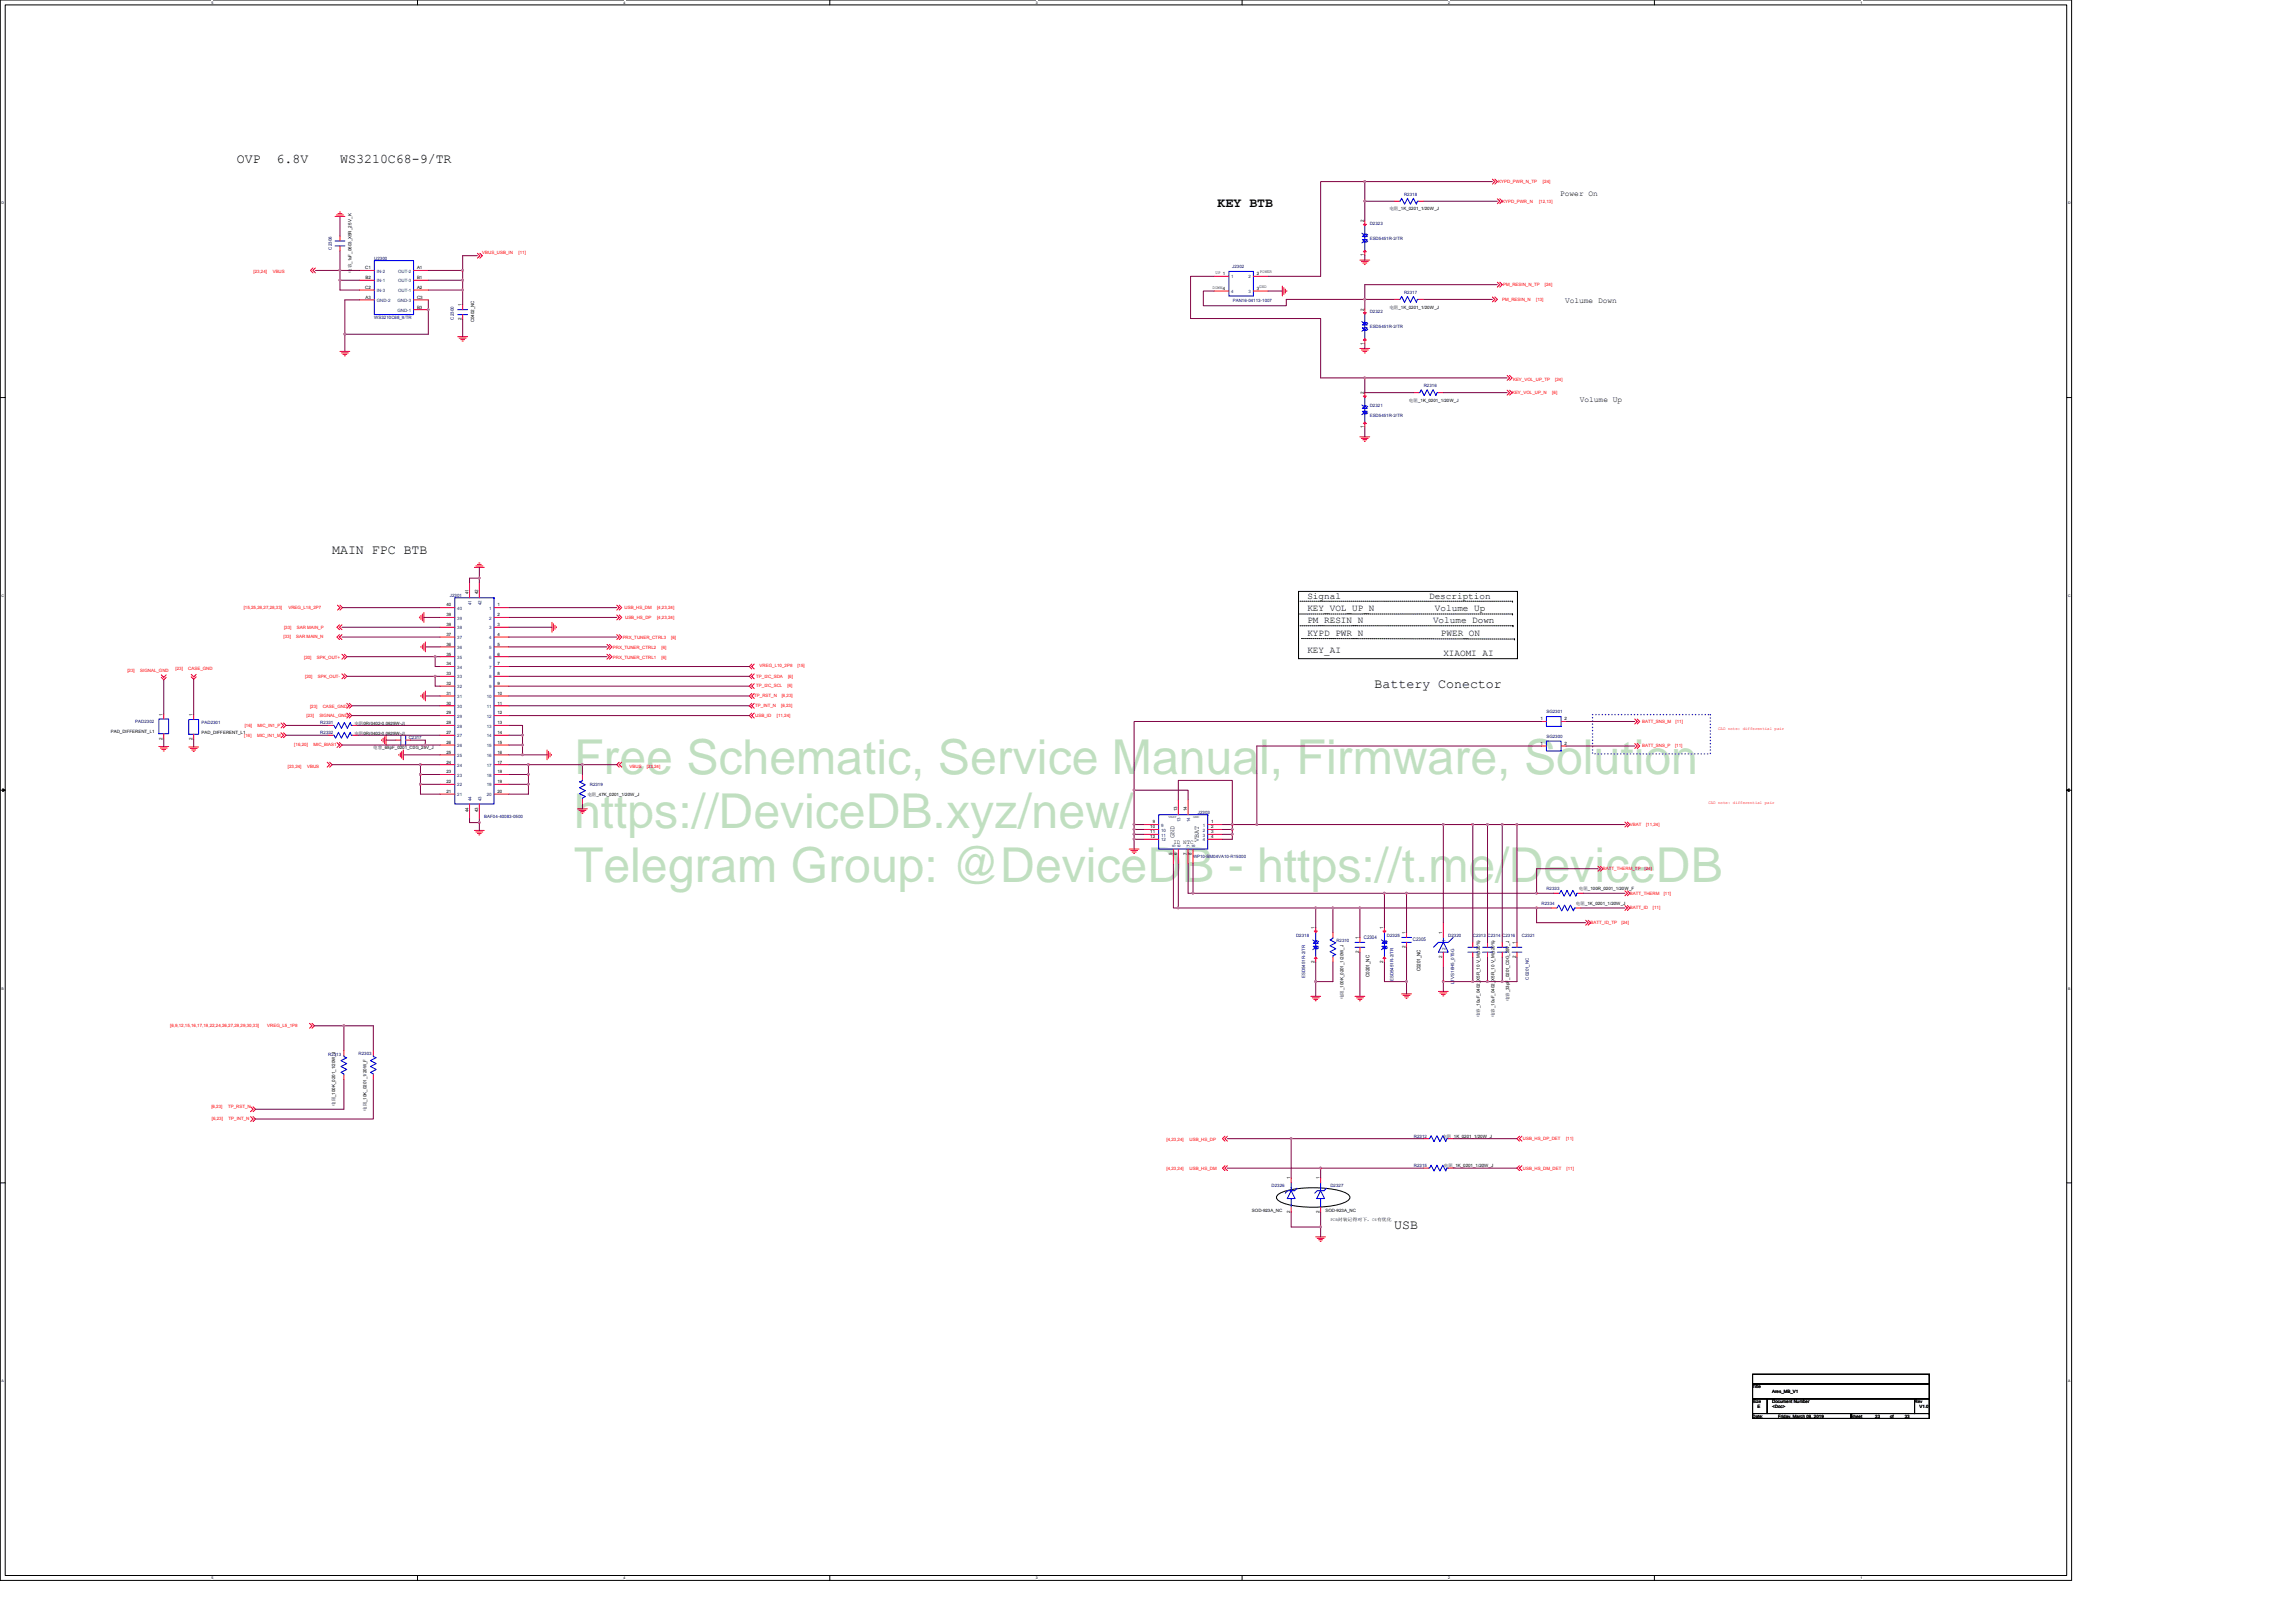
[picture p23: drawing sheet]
<svg xmlns="http://www.w3.org/2000/svg" width="297mm" height="210mm" viewBox="0 0 297 210" stroke-linecap="round" stroke-linejoin="round" font-family="sans-serif">
<defs><g id="words">
<g font-size="6.2" fill="#008000">
<text x="74.3" y="100.2">Free Schematic, Service Manual, Firmware, Solution</text>
<text x="74.3" y="107.2">https://DeviceDB.xyz/new/</text>
<text x="74.3" y="114.1">Telegram Group: @DeviceDB - https://t.me/DeviceDB</text>
</g>
<g font-size="1.7">
<text x="30.6" y="21">OVP</text>
<text x="35.8" y="21">6.8V</text>
<text x="44" y="21">WS3210C68-9/TR</text>
<text x="157.5" y="26.8">KEY BTB</text>
<text x="43" y="71.7">MAIN FPC BTB</text>
<text x="177.8" y="89">Battery Conector</text>
<text x="180.4" y="159">USB</text>
</g>
<g font-size="1.2">
<text x="169.1" y="77.5">Signal</text>
<text x="184.9" y="77.5">Description</text>
<text x="169.1" y="79.1">KEY_VOL_UP_N</text>
<text x="169.1" y="80.7">PM_RESIN_N</text>
<text x="169.1" y="82.3">KYPD_PWR_N</text>
<text x="185.4" y="80.5">Volume Down</text>
<text x="185.6" y="79">Volume Up</text>
<text x="186.4" y="82.3">PWER_ON</text>
<text x="169.1" y="84.5">KEY_AI</text>
<text x="186.7" y="84.9">XIAOMI AI</text>
</g>
<g font-size="1">
<text x="201.8" y="25.3">Power On</text>
<text x="202.5" y="39.3">Volume Down</text>
<text x="204.4" y="52">Volume Up</text>
</g>
<g font-size=".9">
<text x="151.9" y="108.5" transform="rotate(-90 151.9 108.5)">GND</text>
<text x="155.1" y="109" transform="rotate(-90 155.1 109)">VBAT</text>
</g>
<text font-size=".8" x="151.8" y="109.2">ID NTC</text>
<g font-size=".6" fill="#f00">
<text x="193.8" y="23.7">KYPD_PWR_N_TP</text>
<text x="199.6" y="23.7">[24]</text>
<text x="194.3" y="26.2">KYPD_PWR_N</text>
<text x="199.1" y="26.2">[12,13]</text>
<text x="32.8" y="35.3">[23,24]</text>
<text x="35.3" y="35.3">VBUS</text>
<text x="62.4" y="32.9">VBUS_USB_IN</text>
<text x="67.1" y="32.9">[11]</text>
<text x="194.3" y="38.9">PM_RESIN_N</text>
<text x="194.5" y="37">PM_RESIN_N_TP</text>
<text x="198.7" y="38.9">[13]</text>
<text x="199.9" y="37">[24]</text>
<text x="195.6" y="51">KEY_VOL_UP_N</text>
<text x="195.7" y="49.3">KEY_VOL_UP_TP</text>
<text x="200.8" y="51">[6]</text>
<text x="201.2" y="49.3">[24]</text>
<text x="31.5" y="78.8">[15,25,26,27,28,33]</text>
<text x="36.7" y="82.6">[33]</text>
<text x="36.7" y="81.3">[33]</text>
<text x="37.3" y="78.8">VREG_L18_2P7</text>
<text x="38.3" y="82.6">SAR MAIN_N</text>
<text x="38.4" y="81.3">SAR MAIN_P</text>
<text x="79.3" y="84">PRX_TUNER_CTRL2</text>
<text x="80.6" y="82.7">PRX_TUNER_CTRL3</text>
<text x="80.8" y="78.8">USB_HS_DM</text>
<text x="80.9" y="80.1">USB_HS_DP</text>
<text x="85" y="80.1">[4,23,24]</text>
<text x="85" y="78.8">[4,23,24]</text>
<text x="85.6" y="84">[6]</text>
<text x="86.8" y="82.7">[6]</text>
<text x="16.5" y="86.9">[23]</text>
<text x="18.1" y="86.9">SIGNAL_GND</text>
<text x="22.7" y="86.7">[23]</text>
<text x="24.4" y="86.7">CASE_GND</text>
<text x="39.3" y="85.2">[20]</text>
<text x="39.5" y="87.7">[20]</text>
<text x="41" y="85.2">SPK_OUT+</text>
<text x="41.1" y="87.7">SPK_OUT-</text>
<text x="79.3" y="85.3">PRX_TUNER_CTRL1</text>
<text x="85.6" y="85.3">[6]</text>
<text x="97.8" y="87.7">TP_I2C_SDA</text>
<text x="97.8" y="88.9">TP_I2C_SCL</text>
<text x="98.3" y="86.3">VREG_L10_2P8</text>
<text x="101.9" y="88.9">[6]</text>
<text x="102" y="87.7">[6]</text>
<text x="103.2" y="86.3">[15]</text>
<text x="31.6" y="95.3">[16]</text>
<text x="31.7" y="94">[16]</text>
<text x="33.2" y="95.3">MIC_IN1_M</text>
<text x="33.3" y="94">MIC_IN1_P</text>
<text x="39.7" y="92.8">[23]</text>
<text x="40.1" y="91.5">[23]</text>
<text x="41.3" y="92.8">SIGNAL_GND</text>
<text x="41.8" y="91.5">CASE_GND</text>
<text x="97.6" y="90.2">TP_RST_N</text>
<text x="97.7" y="91.5">TP_INT_N</text>
<text x="97.7" y="92.8">USB_ID</text>
<text x="100.5" y="92.8">[11,24]</text>
<text x="101.1" y="91.5">[6,23]</text>
<text x="101.1" y="90.2">[6,23]</text>
<text x="212.4" y="93.5">BATT_SNS_M</text>
<text x="216.8" y="93.5">[11]</text>
<text x="222.3" y="94.5">CAD note: differential pair</text>
<text x="37.3" y="99.4">[23,24]</text>
<text x="38.1" y="96.6">[16,20]</text>
<text x="39.7" y="99.4">VBUS</text>
<text x="40.6" y="96.6">MIC_BIAS1</text>
<text x="81.4" y="99.4">VBUS</text>
<text x="83.7" y="99.4">[23,24]</text>
<text x="212.4" y="96.7">BATT_SNS_P</text>
<text x="216.7" y="96.7">[11]</text>
<text x="210.9" y="106.8">VBAT</text>
<text x="213" y="106.8">[11,24]</text>
<text x="221" y="104">CAD note: differential pair</text>
<text x="207.4" y="112.6">BATT_THERM_TP</text>
<text x="212.8" y="112.6">[24]</text>
<text x="205.8" y="119.5">BATT_ID_TP</text>
<text x="209.8" y="119.5">[24]</text>
<text x="210.9" y="115.7">BATT_THERM</text>
<text x="210.9" y="117.6">BATT_ID</text>
<text x="213.8" y="117.6">[11]</text>
<text x="215.2" y="115.7">[11]</text>
<text x="22" y="132.9">[6,9,12,15,16,17,18,22,24,26,27,28,29,30,33]</text>
<text x="34.6" y="132.9">VREG_L5_1P8</text>
<text x="27.3" y="143.3">[6,23]</text>
<text x="29.5" y="143.3">TP_RST_N</text>
<text x="27.4" y="144.9">[6,23]</text>
<text x="29.6" y="144.9">TP_INT_N</text>
<text x="150.9" y="147.6">[4,23,24]</text>
<text x="153.9" y="147.6">USB_HS_DP</text>
<text x="197" y="147.6">USB_HS_DP_DET</text>
<text x="202.6" y="147.6">[11]</text>
<text x="150.9" y="151.4">[4,23,24]</text>
<text x="153.9" y="151.4">USB_HS_DM</text>
<text x="197" y="151.4">USB_HS_DM_DET</text>
<text x="202.7" y="151.4">[11]</text>
</g>
<g font-size=".6">
<text x="176.4" y="28.8" transform="rotate(-90 176.4 28.8)">2</text>
<text x="179.7" y="27.2">电电_1K_0201_1/20W_J</text>
<text x="45.5" y="35.3" transform="rotate(-90 45.5 35.3)">电电_1uF_0603_X5R_25 V_K</text>
<text x="47.2" y="34.8">C1</text>
<text x="54" y="34.8">A1</text>
<text x="157.3" y="35.4">UP</text>
<text x="158.2" y="35.6">1</text>
<text x="162.6" y="35.6">2</text>
<text x="163" y="35.3">POWER</text>
<text x="176.4" y="33.1" transform="rotate(-90 176.4 33.1)">1</text>
<text x="47.2" y="37.4">C2</text>
<text x="47.3" y="36.1">B2</text>
<text x="47.3" y="38.7">A3</text>
<text x="54" y="38.7">C3</text>
<text x="54" y="39.9">B3</text>
<text x="54" y="36.1">B1</text>
<text x="54" y="37.4">A2</text>
<text x="59.7" y="41.5" transform="rotate(-90 59.7 41.5)">2</text>
<text x="59.7" y="39.6" transform="rotate(-90 59.7 39.6)">1</text>
<text x="61.3" y="41.7" transform="rotate(-90 61.3 41.7)">C0402_NC</text>
<text x="156.9" y="37.4">DOWN4</text>
<text x="162.6" y="37.5">3</text>
<text x="162.9" y="37.3">GND</text>
<text x="176.4" y="40.2" transform="rotate(-90 176.4 40.2)">2</text>
<text x="179.7" y="39.9">电电_1K_0201_1/20W_J</text>
<text x="176.4" y="44.6" transform="rotate(-90 176.4 44.6)">1</text>
<text x="176.4" y="51" transform="rotate(-90 176.4 51)">2</text>
<text x="182.3" y="52">电电_1K_0201_1/20W_J</text>
<text x="176.4" y="55.4" transform="rotate(-90 176.4 55.4)">1</text>
<text x="60.6" y="76.9" transform="rotate(-90 60.6 76.9)">41</text>
<text x="61.9" y="76.9" transform="rotate(-90 61.9 76.9)">42</text>
<text x="57.8" y="83.5">36</text>
<text x="57.8" y="82.3">37</text>
<text x="57.8" y="81">38</text>
<text x="57.8" y="79.7">39</text>
<text x="57.8" y="78.5">40</text>
<text x="64.4" y="78.5">1</text>
<text x="64.4" y="79.7">2</text>
<text x="64.4" y="81">3</text>
<text x="64.4" y="82.3">4</text>
<text x="64.4" y="83.5">5</text>
<text x="57.8" y="89.9">31</text>
<text x="57.8" y="88.6">32</text>
<text x="57.8" y="87.4">33</text>
<text x="57.8" y="86.1">34</text>
<text x="57.8" y="84.8">35</text>
<text x="64.4" y="84.8">6</text>
<text x="64.4" y="86.1">7</text>
<text x="64.4" y="87.4">8</text>
<text x="64.4" y="88.6">9</text>
<text x="64.4" y="89.9">10</text>
<text x="14.3" y="94.8">PAD_DIFFERENT_L1</text>
<text x="21" y="95.7" transform="rotate(-90 21 95.7)">2</text>
<text x="21" y="92.6" transform="rotate(-90 21 92.6)">1</text>
<text x="24.9" y="95.8" transform="rotate(-90 24.9 95.8)">2</text>
<text x="24.9" y="92.6" transform="rotate(-90 24.9 92.6)">1</text>
<text x="26.1" y="94.9">PAD_DIFFERENT_L1</text>
<text x="45.8" y="93.8">电电0R(0402-0.0625W-J)</text>
<text x="45.8" y="95">电电0R(0402-0.0625W-J)</text>
<text x="57.8" y="95">27</text>
<text x="57.8" y="93.7">28</text>
<text x="57.8" y="92.4">29</text>
<text x="57.8" y="91.2">30</text>
<text x="64.4" y="91.2">11</text>
<text x="64.4" y="92.4">12</text>
<text x="64.4" y="93.7">13</text>
<text x="64.4" y="95">14</text>
<text x="199.3" y="93.2">1</text>
<text x="202.4" y="93.2">2</text>
<text x="48.3" y="96.9">电电_68pF_0201_C0G_25V_J</text>
<text x="57.8" y="101.3">22</text>
<text x="57.8" y="100.1">23</text>
<text x="57.8" y="98.8">24</text>
<text x="57.8" y="97.5">25</text>
<text x="57.8" y="96.2">26</text>
<text x="64.4" y="96.2">15</text>
<text x="64.4" y="97.5">16</text>
<text x="64.4" y="98.8">17</text>
<text x="64.4" y="100.1">18</text>
<text x="64.4" y="101.3">19</text>
<text x="199.3" y="96.4">1</text>
<text x="202.4" y="96.4">2</text>
<text x="57.8" y="102.6">21</text>
<text x="60.6" y="105.1" transform="rotate(-90 60.6 105.1)">44</text>
<text x="61.9" y="105.1" transform="rotate(-90 61.9 105.1)">43</text>
<text x="64.4" y="102.6">20</text>
<text x="76" y="103">电电_47K_0201_1/20W_J</text>
<text x="148.8" y="107.2">10</text>
<text x="148.8" y="107.8">11</text>
<text x="149.1" y="106.5">9</text>
<text x="152.3" y="105" transform="rotate(-90 152.3 105)">13</text>
<text x="153.6" y="105" transform="rotate(-90 153.6 105)">14</text>
<text x="156.7" y="106.5">1</text>
<text x="156.7" y="107.2">2</text>
<text x="156.7" y="107.8">3</text>
<text x="148.8" y="108.4">12</text>
<text x="151.7" y="110.6" transform="rotate(-90 151.7 110.6)">5</text>
<text x="152.3" y="110.6" transform="rotate(-90 152.3 110.6)">6</text>
<text x="153.6" y="110.6" transform="rotate(-90 153.6 110.6)">7</text>
<text x="154.2" y="110.6" transform="rotate(-90 154.2 110.6)">8</text>
<text x="156.7" y="108.4">4</text>
<text x="203.9" y="117.1">电电_1K_0201_1/20W_J</text>
<text x="204.3" y="115.2">电电_100R_0201_1/20W_F</text>
<text x="170.1" y="124.6" transform="rotate(-90 170.1 124.6)">2</text>
<text x="170.1" y="120.2" transform="rotate(-90 170.1 120.2)">1</text>
<text x="175.8" y="123.3" transform="rotate(-90 175.8 123.3)">2</text>
<text x="175.8" y="121.5" transform="rotate(-90 175.8 121.5)">1</text>
<text x="179" y="124.6" transform="rotate(-90 179 124.6)">2</text>
<text x="179" y="120.2" transform="rotate(-90 179 120.2)">1</text>
<text x="181.8" y="122.7" transform="rotate(-90 181.8 122.7)">2</text>
<text x="181.8" y="120.8" transform="rotate(-90 181.8 120.8)">1</text>
<text x="183.8" y="125.7" transform="rotate(-90 183.8 125.7)">C0201_NC</text>
<text x="186.6" y="124" transform="rotate(-90 186.6 124)">2</text>
<text x="186.6" y="120.8" transform="rotate(-90 186.6 120.8)">1</text>
<text x="196.1" y="124" transform="rotate(-90 196.1 124)">2</text>
<text x="196.1" y="122.1" transform="rotate(-90 196.1 122.1)">1</text>
<text x="173.8" y="129.2" transform="rotate(-90 173.8 129.2)">电电_100K_0201_1/20W_J</text>
<text x="177.2" y="126.4" transform="rotate(-90 177.2 126.4)">C0201_NC</text>
<text x="191.4" y="131.6" transform="rotate(-90 191.4 131.6)">电电_10uF_0402_X5R_10 V_M(±20%)</text>
<text x="193.4" y="131.6" transform="rotate(-90 193.4 131.6)">电电_10uF_0402_X5R_10 V_M(±20%)</text>
<text x="195.3" y="129.5" transform="rotate(-90 195.3 129.5)">电电_33pF_0201_C0G_25V_J</text>
<text x="43.4" y="143.1" transform="rotate(-90 43.4 143.1)">电电_100K_0201_1/20W_J</text>
<text x="47.4" y="143.7" transform="rotate(-90 47.4 143.7)">电电_10K_0201_1/20W_F</text>
<text x="186.6" y="147.2">电电_1K_0201_1/20W_J</text>
<text x="166.9" y="152.6" transform="rotate(-90 166.9 152.6)">1</text>
<text x="170.7" y="152.6" transform="rotate(-90 170.7 152.6)">1</text>
<text x="186.8" y="151">电电_1K_0201_1/20W_J</text>
<text x="162" y="156.8">SOD-923A_NC</text>
<text x="166.9" y="157" transform="rotate(-90 166.9 157)">2</text>
<text x="170.7" y="157" transform="rotate(-90 170.7 157)">2</text>
<text x="171.5" y="156.8">SOD-923A_NC</text>
<text x="172.1" y="158">PCB封封封封封上，C6有有有</text>
<text x="226.7" y="179.6">Title</text>
<text x="226.7" y="181.5">Size</text>
<text x="226.7" y="183.4">Date:</text>
<text x="227.4" y="182.2">E</text>
<text x="229.3" y="181.5">Document Number</text>
<text x="229.3" y="182.2">&lt;Doc&gt;</text>
<text x="229.3" y="180.3">Ares_MB_V1</text>
<text x="230" y="183.4">Friday, March 08, 2019</text>
<text x="239.4" y="183.4">Sheet</text>
<text x="242.6" y="183.4">23</text>
<text x="244.5" y="183.4">of</text>
<text x="246.4" y="183.4">33</text>
<text x="247.7" y="181.5">Rev</text>
<text x="248.3" y="182.2">V1.0</text>
</g>
<g font-size=".6" fill="#000080">
<text x="177.2" y="29.1">D2323</text>
<text x="181.6" y="25.3">R2318</text>
<text x="42.9" y="32.3" transform="rotate(-90 42.9 32.3)">C2306</text>
<text x="48.4" y="33.6">U2300</text>
<text x="159.4" y="34.7">J2302</text>
<text x="177.2" y="31">ESD5451R-2/TR</text>
<text x="48.4" y="41.3">WS3210C68_9/TR</text>
<text x="58.7" y="41.3" transform="rotate(-90 58.7 41.3)">C2300</text>
<text x="159.5" y="39.1">PAN16-04113-1007</text>
<text x="177.2" y="40.6">D2322</text>
<text x="181.6" y="38">R2317</text>
<text x="177.2" y="42.5">ESD5451R-2/TR</text>
<text x="177.2" y="52.6">D2321</text>
<text x="177.2" y="53.9">ESD5451R-2/TR</text>
<text x="184.2" y="50.1">R2316</text>
<text x="58.2" y="77.3">J2301</text>
<text x="17.5" y="93.5">PAD2302</text>
<text x="26.1" y="93.6">PAD2301</text>
<text x="41.4" y="93.6">R2331</text>
<text x="41.4" y="94.9">R2332</text>
<text x="52.9" y="95.7">C2317</text>
<text x="200.1" y="95.5">SG2300</text>
<text x="200.1" y="92.3">SG2301</text>
<text x="76.3" y="101.7">R2319</text>
<text x="62.6" y="105.8">BAF04-40083-0500</text>
<text x="155" y="105.3">J2303</text>
<text x="154.3" y="111">WP10-SM04VA10-R15000</text>
<text x="199.4" y="117.1">R2334</text>
<text x="200.1" y="115.2">R2333</text>
<text x="167.7" y="121.2">D2318</text>
<text x="172.9" y="121.8">R2310</text>
<text x="176.4" y="121.5">C2304</text>
<text x="179.4" y="121.2">D2325</text>
<text x="182.8" y="121.8">C2305</text>
<text x="187.4" y="121.2">D2320</text>
<text x="190.5" y="121.2">C2313</text>
<text x="192.4" y="121.2">C2314</text>
<text x="194.3" y="121.2">C2316</text>
<text x="196.9" y="121.2">C2321</text>
<text x="168.8" y="126.6" transform="rotate(-90 168.8 126.6)">ESD5451R-2/TR</text>
<text x="180.3" y="126.9" transform="rotate(-90 180.3 126.9)">ESD5451R-2/TR</text>
<text x="188.1" y="127.3" transform="rotate(-90 188.1 127.3)">LTVS16H5_0T5G</text>
<text x="197.8" y="126.7" transform="rotate(-90 197.8 126.7)">C0201_NC</text>
<text x="42.5" y="136.6">R2313</text>
<text x="46.4" y="136.4">R2303</text>
<text x="182.9" y="147.2">R2312</text>
<text x="164.5" y="153.6">D2326</text>
<text x="172.1" y="153.6">D2327</text>
<text x="182.9" y="151">R2315</text>
</g>
<g font-size=".6" fill="#004080">
<text x="48.7" y="35.3">IN-2</text>
<text x="51.5" y="35.3">OUT-2</text>
<text x="48.7" y="37.8">IN-3</text>
<text x="48.7" y="36.5">IN-1</text>
<text x="48.7" y="39.1">GND-2</text>
<text x="51.4" y="39.1">GND-3</text>
<text x="51.4" y="40.3">GND-1</text>
<text x="51.5" y="36.5">OUT-3</text>
<text x="51.5" y="37.8">OUT-1</text>
<text x="159.3" y="36">1</text>
<text x="159.3" y="37.9">4</text>
<text x="161.5" y="36">2</text>
<text x="161.5" y="37.9">3</text>
<text x="59.2" y="84">36</text>
<text x="59.2" y="82.7">37</text>
<text x="59.2" y="81.4">38</text>
<text x="59.2" y="80.2">39</text>
<text x="59.2" y="78.9">40</text>
<text x="61" y="78.3" transform="rotate(-90 61 78.3)">41</text>
<text x="62.3" y="78.3" transform="rotate(-90 62.3 78.3)">42</text>
<text x="63.3" y="78.9">1</text>
<text x="63.3" y="80.2">2</text>
<text x="63.3" y="81.4">3</text>
<text x="63.3" y="82.7">4</text>
<text x="63.3" y="84">5</text>
<text x="59.2" y="89">32</text>
<text x="59.2" y="87.8">33</text>
<text x="59.2" y="86.5">34</text>
<text x="59.2" y="85.2">35</text>
<text x="63.3" y="85.2">6</text>
<text x="63.3" y="86.5">7</text>
<text x="63.3" y="87.8">8</text>
<text x="63.3" y="89">9</text>
<text x="59.2" y="95.4">27</text>
<text x="59.2" y="94.1">28</text>
<text x="59.2" y="92.9">29</text>
<text x="59.2" y="91.6">30</text>
<text x="59.2" y="90.3">31</text>
<text x="63" y="90.3">10</text>
<text x="63" y="91.6">11</text>
<text x="63" y="92.9">12</text>
<text x="63" y="94.1">13</text>
<text x="63" y="95.4">14</text>
<text x="59.2" y="101.7">22</text>
<text x="59.2" y="100.5">23</text>
<text x="59.2" y="99.2">24</text>
<text x="59.2" y="97.9">25</text>
<text x="59.2" y="96.7">26</text>
<text x="63" y="96.7">15</text>
<text x="63" y="97.9">16</text>
<text x="63" y="99.2">17</text>
<text x="63" y="100.5">18</text>
<text x="63" y="101.7">19</text>
<text x="59.2" y="103">21</text>
<text x="61" y="103.7" transform="rotate(-90 61 103.7)">44</text>
<text x="62.3" y="103.7" transform="rotate(-90 62.3 103.7)">43</text>
<text x="63" y="103">20</text>
<text x="150.2" y="107">9</text>
<text x="150.2" y="107.6">10</text>
<text x="152.7" y="106.4" transform="rotate(-90 152.7 106.4)">13</text>
<text x="154" y="106.4" transform="rotate(-90 154 106.4)">14</text>
<text x="155.6" y="107">1</text>
<text x="155.6" y="107.6">2</text>
<text x="150.2" y="108.2">11</text>
<text x="150.2" y="108.9">12</text>
<text x="152.1" y="109.5" transform="rotate(-90 152.1 109.5)">5</text>
<text x="152.7" y="109.5" transform="rotate(-90 152.7 109.5)">6</text>
<text x="154" y="109.5" transform="rotate(-90 154 109.5)">7</text>
<text x="154.6" y="109.5" transform="rotate(-90 154.6 109.5)">8</text>
<text x="155.6" y="108.2">3</text>
<text x="155.6" y="108.9">4</text>
<text x="187" y="122.9" transform="rotate(-90 187 122.9)">2</text>
<text x="187" y="121.9" transform="rotate(-90 187 121.9)">1</text>
</g>
<g font-size=".5">
<text x="27.3" y=".5">5</text>
<text x="80.7" y=".5">4</text>
<text x="134" y=".5">3</text>
<text x="187.4" y=".5">2</text>
<text x="240.7" y=".5">1</text>
<text x=".2" y="26.4">D</text>
<text x="267.5" y="26.4">D</text>
<text x=".2" y="77.2">C</text>
<text x="267.5" y="77.2">C</text>
<text x=".2" y="128">B</text>
<text x="267.5" y="128">B</text>
<text x=".2" y="178.8">A</text>
<text x="267.5" y="178.8">A</text>
<text x="27.3" y="204.3">5</text>
<text x="80.7" y="204.3">4</text>
<text x="134" y="204.3">3</text>
<text x="187.4" y="204.3">2</text>
<text x="240.7" y="204.3">1</text>
</g>
<g font-size=".4">
<text x="151.2" y="105.8">VBAT</text>
<text x="154.3" y="105.8">GND</text>
</g>
</g></defs>
<path d="M0 0h268v204.5h-268zM.7 .6h266.7v203.2h-266.7z" fill="none" stroke="#000" stroke-width=".13"/>
<g fill="#fff">
<path d="M27.3 .1h.3v.5h-.3z"/>
<path d="M27.3 203.9h.3v.5h-.3z"/>
</g>
<path d="M54 0v.6M54 203.8v.7" fill="none" stroke="#000" stroke-width=".13"/>
<g fill="#fff">
<path d="M80.7 .1h.2v.5h-.2z"/>
<path d="M80.7 203.9h.2v.5h-.2z"/>
</g>
<path d="M107.4 0v.6M107.4 203.8v.7" fill="none" stroke="#000" stroke-width=".13"/>
<g fill="#fff">
<path d="M134 .1h.3v.5h-.3z"/>
<path d="M134 203.9h.3v.5h-.3z"/>
</g>
<path d="M160.7 0v.6M160.7 203.8v.7" fill="none" stroke="#000" stroke-width=".13"/>
<g fill="#fff">
<path d="M187.4 .1h.2v.5h-.2z"/>
<path d="M187.4 203.9h.2v.5h-.2z"/>
</g>
<path d="M214 0v.6M214 203.8v.7" fill="none" stroke="#000" stroke-width=".13"/>
<g fill="#fff">
<path d="M240.7 .1h.3v.5h-.3z"/>
<path d="M240.7 203.9h.3v.5h-.3z"/>
<path d="M.2 26h.3v.5h-.3z"/>
<path d="M267.5 26h.4v.5h-.4z"/>
<path d="M.2 76.8h.3v.5h-.3z"/>
<path d="M267.5 76.8h.4v.5h-.4z"/>
</g>
<path d="M0 51.4h.7M267.4 51.4h.6" fill="none" stroke="#000" stroke-width=".13"/>
<g fill="#fff">
<path d="M.2 127.6h.3v.5h-.3z"/>
<path d="M267.5 127.6h.3v.5h-.3z"/>
</g>
<path d="M0 102.2h.7M267.4 102.2h.6" fill="none" stroke="#000" stroke-width=".13"/>
<path d="M.4 102l.3 .2-.3 .2zM267.4 102.2l.3-.2v.4z" fill="#000" stroke="#000" stroke-width=".13"/>
<g fill="#fff">
<path d="M.2 178.4h.3v.5h-.3z"/>
<path d="M267.5 178.4h.3v.5h-.3z"/>
</g>
<g fill="none" stroke="#000" stroke-width=".13">
<path d="M168 76.5h28.3v8.7h-28.3zM168.1 79.4h27.6M168.2 77.8h27.5M195.7 79.4h.1M195.7 77.8h.1M196.3 76.5h.1M168.2 81h27.5M168.4 82.6l27.5 .1M195.7 81h.1M195.9 82.7h.1M0 153h.7M165.2 154.7a6.1 6.1 0 0 1 3.7-1 11.8 11.8 0 0 1 5.4 .7l.2 .3 .1 .2a1.6 1.6 0 0 1-1.4 .9 14.6 14.6 0 0 1-7.3-.2l-.7-.4-.1-.3z"/>
<path d="M267.4 153h.6M226.7 177.8h22.9v1.3h-22.9zM226.7 179.1h22.9v1.9h-22.9zM249.6 177.8h.1M249.6 179.1h.1M226.7 181h1.9v1.9h-1.9zM226.7 182.9h12.7v.6h-12.7zM228.6 181h.1M228.6 181h19.1v1.9h-19.1zM239.4 182.9h10.2v.6h-10.2zM239.4 182.9h.1M247.7 181h.1"/>
<path d="M247.7 181h1.9v1.9h-1.9zM249.6 181h.1M249.6 182.9h.1"/>
</g>
<path d="M206 92.5h15.3v5h-15.3z" fill="none" stroke="#8000ff" stroke-width=".19" stroke-dasharray="0 .4"/>
<g fill="none" stroke="#f00" stroke-width=".13">
<path d="M40.5 34.7l-.3 .3 .3 .3M40.8 34.7l-.3 .3 .3 .3M43.3 28h1.3M43.5 27.8h.9M43.7 27.6h.5M43.9 27.4h.1M44 30.5v.7M44 31.8v.6M46.5 37.5h1.9M46.5 35h1.9M46.5 36.3h1.9M46.5 38.8h1.9"/>
<path d="M53.5 38.8h1.9M53.5 36.3h1.9M53.5 37.5h1.9M53.5 35h1.9M59.9 39.4v.7M61.8 32.8l.3 .3-.3 .3M62.1 32.8l.3 .3-.3 .3M157.1 35.8h1.9M157.1 37.7h1.9M162.2 35.8h1.9M162.2 37.7h1.9M165.9 37v1.3"/>
<path d="M166.1 37.2v.9M166.3 37.4v.5M166.5 37.6v.1M175.9 33.7h1.3M176.1 33.8h.9M176.3 34h.5M176.5 34.2h.1M176.6 32.4v.6M176.6 28.6v.6M180.4 26h.6M180.4 38.7h.6M183.6 26h.6"/>
<path d="M183.6 38.7h.6M193.1 23.2l.3 .3-.3 .3M193.1 38.4l.3 .3-.3 .4M193.4 23.2l.3 .3-.3 .3M193.4 38.4l.3 .3-.3 .4M193.7 25.7l.3 .3-.3 .4M193.7 36.5l.3 .3-.3 .3M194 25.7l.3 .3-.3 .4M194 36.5l.3 .3-.3 .3M44 45.5h1.3M44.2 45.7h.9M44.4 45.8h.5"/>
<path d="M44.6 46h.1M53.5 40.1h1.9M59.2 43.6h1.3M59.4 43.8h.9M59.6 43.9h.5M59.8 44.1h.1M59.9 40.7v.6M175.9 45.1h1.3M175.9 56.5h1.3M176.1 45.3h.9M176.1 56.7h.9M176.3 45.5h.5"/>
<path d="M176.3 56.9h.5M176.5 45.7h.1M176.5 57.1h.1M176.6 54.6v.6M176.6 50.8v.6M176.6 43.8v.6M176.6 40v.6M182.9 50.8h.7M186.1 50.8h.6M195 48.6l.3 .3-.3 .3M195 50.5l.3 .3-.3 .3M195.3 48.6l.3 .3-.3 .3"/>
<path d="M195.3 50.5l.3 .3-.3 .3M43.7 78.3l.3 .3-.3 .3M44 78.3l.3 .3-.3 .3M54.3 79.8v.1M54.5 79.6v.5M54.6 79.4v.9M54.8 79.2v1.3M56.9 79.9h1.9M56.9 78.6h1.9M60.7 75.4v1.9M61.4 73.4h1.2M61.6 73.2h.9"/>
<path d="M61.8 73h.5M62 72.8h.1M62 75.4v1.9M63.9 78.6h1.9M63.9 79.9h1.9M79.8 78.3l.3 .3-.3 .3M79.8 79.6l.3 .3-.3 .3M80.1 78.3l.3 .3-.3 .3M80.1 79.6l.3 .3-.3 .3M20.5 96.6h1.3M20.7 96.8h.9M20.9 87.6l.3 .3 .3-.3"/>
<path d="M20.9 87.3l.3 .3 .3-.3M20.9 97h.5M21.1 97.2h.1M21.2 94.9v.7M21.2 92.4v.6M24.4 96.6h1.3M24.6 96.8h.9M24.7 87.6l.4 .3 .3-.3M24.7 87.2l.4 .4 .3-.4M24.8 97h.5M25 97.2h.1M25.1 95v.6"/>
<path d="M25.1 92.5v.6M36.4 94.8l.3 .3-.3 .3M36.4 93.5l.3 .4-.3 .3M36.7 94.8l.3 .3-.3 .3M36.7 93.5l.3 .4-.3 .3M42.3 98.6l.3 .3-.3 .4M42.5 93.9h.6M42.5 95.1h.6M42.6 98.6l.4 .3-.4 .4M43.6 96.1l.3 .3-.3 .3M43.9 96.1l.3 .3-.3 .3M43.9 80.8l-.3 .4 .3 .3"/>
<path d="M43.9 82.1l-.3 .3 .3 .3M44.2 80.8l-.3 .4 .3 .3M44.2 82.1l-.3 .3 .3 .3M44.2 87.2l.4 .3-.4 .3M44.2 84.6l.4 .4-.4 .3M44.6 87.2l.3 .3-.3 .3M44.6 84.6l.3 .4-.3 .3M44.9 91l.3 .3-.3 .3M44.9 92.3l.3 .3-.3 .3M45.2 91l.3 .3-.3 .3M45.2 92.3l.3 .3-.3 .3M45.6 93.9h.7"/>
<path d="M45.6 95.1h.7M49.4 95.7v.1M49.6 95.5v.5M49.8 95.3v.9M49.9 95.1v1.3M51.2 95.8h.7M51.6 97.6v.1M51.8 97.4v.5M52 97.2v.9M52.2 97v1.3M52.5 95.8h.6M54.5 90v.1"/>
<path d="M54.5 83.6v.2M54.6 89.8v.5M54.6 83.4v.5M54.8 89.6v.9M54.8 83.2v.9M55 89.4v1.3M55 83.1v1.2M56.9 98.9h1.9M56.9 97.7h1.9M56.9 96.4h1.9M56.9 95.1h1.9M56.9 93.9h1.9"/>
<path d="M56.9 92.6h1.9M56.9 91.3h1.9M56.9 90h1.9M56.9 88.8h1.9M56.9 87.5h1.9M56.9 86.2h1.9M56.9 85h1.9M56.9 83.7h1.9M56.9 82.4h1.9M56.9 81.2h1.9M63.9 81.2h1.9M63.9 82.4h1.9"/>
<path d="M63.9 83.7h1.9M63.9 85h1.9M63.9 86.2h1.9M63.9 87.5h1.9M63.9 88.8h1.9M63.9 90h1.9M63.9 91.3h1.9M63.9 92.6h1.9M63.9 93.9h1.9M63.9 95.1h1.9M63.9 96.4h1.9M63.9 97.7h1.9"/>
<path d="M63.9 98.9h1.9M70.8 97v1.3M71 97.2v.9M71.2 97.4v.5M71.3 97.6v.1M71.4 80.5v1.3M71.6 80.7v.9M71.8 80.9v.5M72 81.1v.1M78.5 84.6l.3 .4-.3 .3M78.5 83.4l.3 .3-.3 .3M78.8 84.6l.4 .4-.4 .3"/>
<path d="M78.8 83.4l.4 .3-.4 .3M79.8 82.1l.3 .3-.3 .3M80.1 98.6l-.3 .3 .3 .4M80.1 82.1l.3 .3-.3 .3M80.4 98.6l-.3 .3 .3 .4M97.3 85.9l-.4 .3 .4 .4M97.3 87.2l-.4 .3 .4 .3M97.3 88.5l-.4 .3 .4 .3M97.3 89.7l-.4 .3 .4 .4M97.3 91l-.4 .3 .4 .3M97.3 92.3l-.4 .3 .4 .3M97.6 85.9l-.3 .3 .3 .4"/>
<path d="M97.6 87.2l-.3 .3 .3 .3M97.6 88.5l-.3 .3 .3 .3M97.6 89.7l-.3 .3 .3 .4M97.6 91l-.3 .3 .3 .3M97.6 92.3l-.3 .3 .3 .3M199.4 96.5h.7M199.4 93.3h.7M202 96.5h.6M202 93.3h.6M211.5 96.2l.3 .3-.3 .3M211.5 93l.3 .3-.3 .4M211.8 96.2l.3 .3-.3 .3"/>
<path d="M211.8 93l.3 .3-.3 .4M56.9 102.7h1.9M56.9 101.5h1.9M56.9 100.2h1.9M60.7 104v1.9M61.4 107.4h1.2M61.6 107.6h.9M61.8 107.8h.5M62 108h.1M62 104v1.9M63.9 100.2h1.9M63.9 101.5h1.9"/>
<path d="M63.9 102.7h1.9M74.7 104.6h1.3M74.9 104.8h.9M75.1 105h.5M75.3 105.2h.1M75.4 103.4v.6M75.4 100.2v.6M146.1 109.9h1.3M146.3 110h.9M146.5 110.2h.5M146.7 110.4h.1M148 106.7h1.9"/>
<path d="M148 107.3h1.9M148 107.9h1.9M148 108.6h1.9M151.8 109.9v1.9M152.4 109.9v1.9M152.4 103.5v1.9M153.7 109.9v1.9M153.7 103.5v1.9M154.3 109.9v1.9M156.2 106.7h2M156.2 107.3h2M156.2 107.9h2"/>
<path d="M156.2 108.6h2M186.7 119.4v1.9M200.7 117.5h.6M201 115.6h.7M203.9 117.5h.6M204.2 115.6h.6M205.1 119.1l.4 .3-.4 .3M205.5 119.1l.3 .3-.3 .3M206.7 112.1l.3 .3-.3 .3M207 112.1l.4 .3-.4 .3M210.2 115.3l.3 .3-.3 .3M210.2 117.2l.3 .3-.3 .3"/>
<path d="M210.2 106.4l.3 .3-.3 .3M210.5 115.3l.4 .3-.4 .3M210.5 117.2l.4 .3-.4 .3M210.5 106.4l.4 .3-.4 .3M40 132.4l.4 .3-.4 .3M40.4 132.4l.3 .3-.3 .3M44.5 139.1v.6M44.5 135.9v.6M48.3 139.1v.6M48.3 135.9v.6M169.6 128.9h1.3M169.8 129.1h.9"/>
<path d="M170 129.3h.5M170.2 129.5h.1M170.2 120v.6M170.2 123.8v.7M172.4 120.6v.7M172.4 123.8v.7M175.3 128.9h1.3M175.5 129.1h.9M175.7 129.3h.5M175.9 129.5h.1M175.9 121.3v.6M175.9 122.6v.6"/>
<path d="M179.1 120v.6M179.1 123.8v.7M181.3 128.6h1.3M181.5 128.8h.9M181.7 129h.5M181.9 129.2h.1M182 120.6v.7M182 121.9v.7M186.1 128.3h1.3M186.3 128.5h.9M186.5 128.7h.5M186.7 128.8h.1"/>
<path d="M186.7 123.2v1.9M190.5 121.9v.7M190.5 123.2v.6M192.4 121.9v.7M192.4 123.2v.6M194.3 121.9v.7M194.3 123.2v.6M196.3 121.9v.7M196.3 123.2v.6M32.4 144.5l.3 .3-.3 .3M32.4 143.2l.3 .3-.3 .3M32.7 144.5l.4 .3-.4 .3"/>
<path d="M32.7 143.2l.4 .3-.4 .3M158.5 150.8l-.3 .3 .3 .3M158.5 147l-.3 .3 .3 .3M158.8 150.8l-.3 .3 .3 .3M158.8 147l-.3 .3 .3 .3M167 152.4v.6M167 156.2v.6M170.9 152.4v.6M170.9 156.2v.6M184.2 147.3h.6M184.2 151.1h.6M187.4 147.3h.6"/>
<path d="M187.4 151.1h.6M196.6 147l-.3 .3 .3 .3M196.6 150.8l-.3 .3 .3 .3M196.9 147l-.3 .3 .3 .3M196.9 150.8l-.3 .3 .3 .3M170.2 160h1.3M170.4 160.2h.9M170.6 160.4h.5M170.8 160.6h.1"/>
</g>
<g fill="none" stroke="#00f" stroke-width=".13">
<path d="M43.3 31.2h1.3M43.3 31.8h1.3M44 31.2h.1M44 31.8h.1M48.4 37.5h.1M48.4 35h.1M48.4 36.3h.1M48.4 38.8h.1M48.4 33.7h5.1v7h-5.1zM53.5 38.8h.1M53.5 36.3h.1M53.5 37.5h.1"/>
<path d="M53.5 35h.1M159 35.1h3.2v3.2h-3.2zM162.2 35.1h.1M176.2 30.2l.1 .1h.5l.1 .1M176.3 30.6l.3-.3 .3 .3zM176.3 31h.6l-.3 .3zM176.6 29.2v3.2M176.9 31.2l-.1 .1h-.5l-.1 .1M181 26h.1M181 38.7h.1M181 26h.1l.2-.3 .4 .7 .4-.7 .4 .7 .4-.7 .3 .7 .2-.4h.2M181 38.7h.1l.2-.3 .4 .7 .4-.7 .4 .7 .4-.7 .3 .7 .2-.4h.2"/>
<path d="M183.6 26h.1M183.6 38.7h.1M53.5 40.1h.1M59.2 40.1h1.3M59.2 40.7h1.3M59.9 40.1h.1M59.9 40.7h.1M176.2 52.4l.1 .1h.5l.1 .1M176.2 41.6l.1 .1h.5l.1 .1M176.3 52.8l.3-.3 .3 .3zM176.3 42l.3-.3 .3 .3zM176.3 53.2h.6l-.3 .3z"/>
<path d="M176.3 42.4h.6l-.3 .3zM176.6 51.4v3.2M176.6 40.6v3.2M176.9 53.4l-.1 .1h-.5l-.1 .2M176.9 42.6l-.1 .1h-.5l-.1 .2M183.6 50.8h.1M183.6 50.8h.1l.2-.4 .4 .8 .3-.8 .4 .8 .4-.8 .4 .8 .1-.4h.2M186.1 50.8h.1M58.8 77.3h5.1v26.7h-5.1zM63.9 77.3h.1M20.5 93h1.3v1.9h-1.3zM21.2 94.9h.1"/>
<path d="M21.2 93h.1M24.4 93.1h1.3v1.9h-1.3zM25.1 95h.1M25.1 93.1h.1M43.1 93.9h.1l.2 .3 .4-.7 .4 .7 .4-.7 .3 .7 .4-.7 .1 .4h.2M43.1 95.1h.1l.2 .4 .4-.8 .4 .8 .4-.8 .3 .8 .4-.8 .1 .4h.2M43.1 93.9h.1M43.1 95.1h.1M45.6 93.9h.1M45.6 95.1h.1M51.9 95.1v1.3M51.9 95.8h.1"/>
<path d="M52.5 95.8h.1M52.5 95.1v1.3M200.1 96.5h.1M200.1 93.3h.1M200.1 95.9h1.9v1.3h-1.9zM200.1 92.7h1.9v1.3h-1.9zM202 96.5h.1M202 93.3h.1M75.4 100.8h.1M75.4 103.4h.1M75.4 100.8v.2l-.4 .2 .7 .3-.7 .4 .7 .4-.7 .4 .7 .4-.3 .2v.1M149.9 105.4h6.3v4.5h-6.3z"/>
<path d="M156.2 105.4h.1M201.3 117.5h.1M201.3 117.5h.2l.2-.4 .3 .8 .4-.8 .4 .8 .4-.8 .4 .8 .1-.4h.2M201.7 115.6h.1M201.7 115.6h.1l.2-.4 .3 .8 .4-.8 .4 .8 .4-.8 .4 .8 .1-.4h.2M203.9 117.5h.1M204.2 115.6h.1M44.5 136.5h.1M44.5 139.1h.1M44.5 136.5v.2l.4 .1-.8 .4 .8 .4-.8 .4 .8 .4-.8 .3 .4 .2v.2M48.3 136.5h.1M48.3 139.1h.1"/>
<path d="M48.3 136.5v.2l.4 .1-.8 .4 .8 .4-.8 .4 .8 .4-.8 .3 .4 .2v.2M169.8 121.6l.2 .1h.5l.1 .2M169.9 122.4h.6l-.3 .3zM170.2 120.6v3.2M170.2 121.7l.3 .3h-.6zM170.6 122.6l-.1 .1h-.5l-.2 .2M172.4 123.8h.1M172.4 121.3h.1M172.4 121.3v.1l-.3 .2 .7 .4-.7 .4 .7 .3-.7 .4 .7 .4-.4 .1v.2M175.3 121.9h1.3M175.3 122.6h1.3M175.9 121.9h.1"/>
<path d="M175.9 122.6h.1M178.7 121.6l.2 .1h.5l.1 .2M178.8 122.4h.6l-.3 .3zM179.1 120.6v3.2M179.1 121.7l.3 .3h-.6zM179.5 122.6l-.1 .1h-.5l-.2 .2M181.3 121.3h1.3M181.3 121.9h1.3M182 121.3h.1M182 121.9h.1M186.7 121.9l.7 1.3h-1.3zM186.7 121.3v.6"/>
<path d="M188 121.3l-.6 .6h-1.3l-.6 .7M189.9 122.6h1.3M189.9 123.2h1.3M190.5 122.6h.1M190.5 123.2h.1M191.8 122.6h1.3M191.8 123.2h1.3M192.4 122.6h.1M192.4 123.2h.1M193.7 122.6h1.3M193.7 123.2h1.3M194.3 122.6h.1"/>
<path d="M194.3 123.2h.1M195.6 122.6h1.3M195.6 123.2h1.3M196.3 122.6h.1M196.3 123.2h.1M167 155.1v1M167 153v1.1M167 154.1l.6 1h-1.1zM167.8 153.7l-.3 .4h-.9l-.3 .3M170.9 154.1l.5 1h-1.1zM170.9 155.1v1M170.9 153v1.1"/>
<path d="M171.6 153.7l-.3 .4h-.9l-.3 .3M184.8 147.3h.1M184.8 151.1h.1M184.8 147.3h.2l.1-.4 .4 .8 .4-.8 .4 .8 .4-.8 .3 .8 .2-.4h.2M184.8 151.1h.2l.1-.4 .4 .8 .4-.8 .4 .8 .4-.8 .3 .8 .2-.4h.2M187.4 147.3h.1M187.4 151.1h.1"/>
</g>
<g fill="#f00" stroke="#f00" stroke-width=".13">
<path d="M176.4 54.8l.2-.2 .2 .2z"/>
<path d="M176.4 51.2h.4l-.2 .2z"/>
<path d="M176.4 44l.2-.2 .2 .2z"/>
<path d="M176.4 40.4h.4l-.2 .2z"/>
<path d="M170 120.5h.4l-.2 .1z"/>
<path d="M170 124l.2-.2 .2 .2z"/>
<path d="M176.4 32.6l.2-.2 .2 .2z"/>
<path d="M176.4 29h.4l-.2 .2z"/>
<path d="M178.9 120.5h.4l-.2 .1z"/>
<path d="M178.9 124l.2-.2 .2 .2z"/>
</g>
<g fill="none" stroke="#800040" stroke-width=".13">
<path d="M40.8 35h3.2M44 36.3v1.2h2.5M44 35v1.3M44 32.4v2.6M44 28v2.5M44 35h2.5M44 36.3h2.5M46.5 38.8h-1.9v4.4M55.4 38.8v4.4h-10.8M55.4 35h4.5M55.4 36.3h4.5M55.4 37.5h4.5"/>
<path d="M59.9 35v1.3M59.9 36.3v1.2M59.9 37.5v1.9M61.8 33.1h-1.9v1.9M157.1 35.8h-3.1v5.4h16.9v7.7h5.7M157.1 37.7h-1.4v1.9h10.7v-.9h14M164.1 37.7h1.8M176.6 26h3.8M176.6 33v.7M176.6 26v2.6M176.6 23.5h-5.7v12.3h-6.8M184.2 26h9.5"/>
<path d="M184.2 38.7h8.9M193.1 23.5h-16.5v2.5M193.7 36.8h-17.1v3.2M44.6 43.2v2.3M59.9 41.3v2.3M176.6 55.2v1.3M176.6 48.9v1.9h6.3M176.6 48.9h18.4M176.6 44.5v.6M186.7 50.8h8.3M44.3 78.6h12.6M54.8 79.9h2.1"/>
<path d="M62 74.8h-1.3v.6M62 73.4v2M65.8 78.6h14M65.8 79.9h14M21.2 87.9v4.5M21.2 95.6v1M25.1 87.9v4.6M25.1 95.6v1M37 93.9h5.5M37 95.1h5.5M43 98.9h11.4M44.2 82.4h12.7"/>
<path d="M44.2 81.2h12.7M44.2 96.4h10.8M44.9 87.5h11.4M44.9 85h11.4M45.5 91.3h11.4M45.5 92.6h11.4M46.3 93.9h10.6M46.3 95.1h10.6M50 95.8h1.2M52.2 97.7h4.7M53.1 95.8h1.9v.6M54.4 98.9v1.3h2.5"/>
<path d="M54.4 98.9h2.5M55 83.7h1.9M55 90h1.9M55 96.4h1.9M56.3 85h.6M56.3 85v1.2h.6M56.3 87.5v1.3h.6M56.3 87.5h.6M65.8 86.2h31.1M65.8 87.5h31.1M65.8 88.8h31.1M65.8 90h31.1"/>
<path d="M65.8 91.3h31.1M65.8 82.4h14M65.8 98.9h2.6v1.3M65.8 83.7h12.7M65.8 85h12.7M65.8 97.7h5M65.8 93.9h1.8v1.2M65.8 96.4h1.8v1.3M65.8 95.1h1.8M65.8 92.6h31.1M65.8 81.2h5.6M67.6 95.1v1.3"/>
<path d="M68.4 98.9h7v1.3M75.4 98.9h4.4M199.4 96.5h-36.8v10.2M199.4 93.3h-52.7v8.9M202.6 96.5h8.9M202.6 93.3h8.9M54.4 100.2v1.3M54.4 101.5v1.2h2.5M54.4 101.5h2.5M60.7 105.9v.5h1.3M62 105.9v.5M62 106.4v1"/>
<path d="M65.8 100.2h2.6M65.8 101.5h2.6M68.4 100.2v1.3M68.4 101.5v1.2h-2.6M75.4 104v.6M146.7 108.6v1.3M146.7 108.6h1.3M146.7 102.2v4.5M146.7 102.2h7v1.3M148 106.7h-1.3v.6M148 107.3h-1.3v.7M148 107.9h-1.3v.7"/>
<path d="M151.8 111.8v5.7h.6M152.4 103.5v-2.5h7v5.7M152.4 111.8v5.7h17.8M153.7 111.8v3.8h.6M154.3 111.8v3.8h24.8M158.2 106.7h1.2M158.2 107.9h1.2v.7h-1.2M158.2 107.3h1.2v.7M159.4 106.7h3.2M159.4 106.7v.6M162.6 106.7h24.1M170.2 117.5h2.2"/>
<path d="M170.2 117.5v2.5M172.4 117.5h3.5M172.4 117.5v3.1M175.9 117.5v3.8M175.9 117.5h22.9M179.1 115.6h2.9M179.1 115.6v4.4M182 115.6v5M182 115.6h16.8M186.7 106.7v12.7M186.7 106.7h3.8M190.5 106.7v15.2"/>
<path d="M190.5 106.7h1.9M192.4 106.7h1.9M192.4 106.7v15.2M194.3 106.7h2M194.3 106.7v15.2M196.3 106.7h13.9M196.3 106.7v15.2M198.8 115.6h2.2M198.8 117.5v1.9h6.3M198.8 117.5h1.9M204.5 117.5h5.7M204.8 115.6h5.4"/>
<path d="M206.7 112.4h-7.9v3.2M40.7 132.7h3.8M44.5 139.7v3.8h-11.4M44.5 132.7v3.2M44.5 132.7h3.8v3.2M48.3 139.7v5.1h-15.2M170.2 124.5v2.5M170.2 127v1.9M172.4 124.5v2.5h-2.2M175.9 123.2v5.7M179.1 124.5v2.5h2.9M182 122.6v4.4"/>
<path d="M182 127v1.6M186.7 127h3.8M186.7 127v1.3M186.7 125.1v1.9M190.5 123.8v3.2M190.5 127h1.9M192.4 123.8v3.2M192.4 127h1.9M194.3 123.8v3.2M196.3 123.8v3.2h-2M158.8 151.1h12.1M158.8 147.3h8.2"/>
<path d="M167 156.8v1.9h3.9M170.9 156.8v1.9M170.9 158.8v1.2M184.2 147.3h-17.2v5.1M184.2 151.1h-13.3v1.3M188 151.1h8.3M188 147.3h8.3"/>
</g>
<g fill="#f0f" stroke="#f0f" stroke-width=".13">
<path d="M181.9 126.9h.1v.2h-.1z" fill-rule="evenodd"/>
<path d="M194.3 106.6h.1v.1h-.1z" fill-rule="evenodd"/>
<path d="M196.2 106.6h.1v.1h-.1z" fill-rule="evenodd"/>
<path d="M162.5 106.6h.2v.1h-.2z" fill-rule="evenodd"/>
<path d="M192.3 106.6h.2v.1h-.2z" fill-rule="evenodd"/>
<path d="M190.4 106.6h.2v.1h-.2z" fill-rule="evenodd"/>
<path d="M194.3 126.9h.1v.2h-.1z" fill-rule="evenodd"/>
<path d="M192.3 126.9h.2v.2h-.2z" fill-rule="evenodd"/>
<path d="M190.4 126.9h.2v.2h-.2z" fill-rule="evenodd"/>
<path d="M186.6 126.9h.2v.2h-.2z" fill-rule="evenodd"/>
<path d="M170.1 126.9h.2v.2h-.2z" fill-rule="evenodd"/>
<path d="M172.3 117.4h.2v.1h-.2z" fill-rule="evenodd"/>
<path d="M170.8 158.7h.1v.1h-.1z" fill-rule="evenodd"/>
<path d="M166.9 147.2h.2v.2h-.2z" fill-rule="evenodd"/>
<path d="M170.8 151h.1v.2h-.1z" fill-rule="evenodd"/>
<path d="M44.4 132.6h.2v.2h-.2z" fill-rule="evenodd"/>
<path d="M186.6 106.6h.2v.1h-.2z" fill-rule="evenodd"/>
<path d="M146.6 102.1h.2v.2h-.2z" fill-rule="evenodd"/>
<path d="M146.6 106.6h.2v.1h-.2z" fill-rule="evenodd"/>
<path d="M159.3 106.6h.2v.1h-.2z" fill-rule="evenodd"/>
<path d="M159.3 107.2h.2v.2h-.2z" fill-rule="evenodd"/>
<path d="M159.3 107.9h.2v.1h-.2z" fill-rule="evenodd"/>
<path d="M146.6 107.2h.2v.2h-.2z" fill-rule="evenodd"/>
<path d="M146.6 107.9h.2v.1h-.2z" fill-rule="evenodd"/>
<path d="M152.3 117.4h.2v.1h-.2z" fill-rule="evenodd"/>
<path d="M170.1 117.4h.2v.1h-.2z" fill-rule="evenodd"/>
<path d="M154.2 115.5h.2v.1h-.2z" fill-rule="evenodd"/>
<path d="M179 115.5h.2v.1h-.2z" fill-rule="evenodd"/>
<path d="M176.5 25.9h.1v.2h-.1z" fill-rule="evenodd"/>
<path d="M176.5 23.4h.1v.2h-.1z" fill-rule="evenodd"/>
<path d="M176.5 38.6h.1v.2h-.1z" fill-rule="evenodd"/>
<path d="M176.5 48.8h.1v.2h-.1z" fill-rule="evenodd"/>
<path d="M146.6 108.5h.2v.2h-.2z" fill-rule="evenodd"/>
<path d="M54.9 96.3h.2v.2h-.2z" fill-rule="evenodd"/>
<path d="M54.3 98.8h.2v.2h-.2z" fill-rule="evenodd"/>
<path d="M54.3 100.1h.2v.2h-.2z" fill-rule="evenodd"/>
<path d="M54.3 101.4h.2v.1h-.2z" fill-rule="evenodd"/>
<path d="M75.3 98.8h.1v.2h-.1z" fill-rule="evenodd"/>
<path d="M68.3 100.1h.1v.2h-.1z" fill-rule="evenodd"/>
<path d="M68.3 98.8h.1v.2h-.1z" fill-rule="evenodd"/>
<path d="M68.3 101.4h.1v.1h-.1z" fill-rule="evenodd"/>
<path d="M67.5 97.6h.2v.1h-.2z" fill-rule="evenodd"/>
<path d="M67.5 96.3h.2v.2h-.2z" fill-rule="evenodd"/>
<path d="M67.5 95h.2v.2h-.2z" fill-rule="evenodd"/>
<path d="M61.9 74.7h.2v.2h-.2z" fill-rule="evenodd"/>
<path d="M61.9 106.3h.2v.2h-.2z" fill-rule="evenodd"/>
<path d="M181.9 115.5h.1v.1h-.1z" fill-rule="evenodd"/>
<path d="M198.7 115.5h.2v.1h-.2z" fill-rule="evenodd"/>
<path d="M175.8 117.4h.2v.1h-.2z" fill-rule="evenodd"/>
<path d="M198.7 117.4h.2v.1h-.2z" fill-rule="evenodd"/>
<path d="M56.2 87.4h.2v.2h-.2z" fill-rule="evenodd"/>
<path d="M56.2 84.9h.2v.1h-.2z" fill-rule="evenodd"/>
<path d="M44.5 43.1h.2v.2h-.2z" fill-rule="evenodd"/>
<path d="M43.9 36.2h.1v.1h-.1z" fill-rule="evenodd"/>
<path d="M55.3 40h.2v.1h-.2z" fill-rule="evenodd"/>
<path d="M43.9 34.9h.1v.2h-.1z" fill-rule="evenodd"/>
<path d="M59.8 34.9h.1v.2h-.1z" fill-rule="evenodd"/>
<path d="M59.8 36.2h.1v.1h-.1z" fill-rule="evenodd"/>
<path d="M59.8 37.4h.1v.2h-.1z" fill-rule="evenodd"/>
<path d="M181.9 126.9h.1v.2h-.1z" fill-rule="evenodd"/>
<path d="M194.3 106.6h.1v.1h-.1z" fill-rule="evenodd"/>
<path d="M196.2 106.6h.1v.1h-.1z" fill-rule="evenodd"/>
<path d="M162.5 106.6h.2v.1h-.2z" fill-rule="evenodd"/>
<path d="M192.3 106.6h.2v.1h-.2z" fill-rule="evenodd"/>
<path d="M190.4 106.6h.2v.1h-.2z" fill-rule="evenodd"/>
<path d="M194.3 126.9h.1v.2h-.1z" fill-rule="evenodd"/>
<path d="M192.3 126.9h.2v.2h-.2z" fill-rule="evenodd"/>
<path d="M190.4 126.9h.2v.2h-.2z" fill-rule="evenodd"/>
<path d="M186.6 126.9h.2v.2h-.2z" fill-rule="evenodd"/>
<path d="M170.1 126.9h.2v.2h-.2z" fill-rule="evenodd"/>
<path d="M172.3 117.4h.2v.1h-.2z" fill-rule="evenodd"/>
<path d="M170.8 158.7h.1v.1h-.1z" fill-rule="evenodd"/>
<path d="M166.9 147.2h.2v.2h-.2z" fill-rule="evenodd"/>
<path d="M170.8 151h.1v.2h-.1z" fill-rule="evenodd"/>
<path d="M44.4 132.6h.2v.2h-.2z" fill-rule="evenodd"/>
<path d="M186.6 106.6h.2v.1h-.2z" fill-rule="evenodd"/>
<path d="M146.6 102.1h.2v.2h-.2z" fill-rule="evenodd"/>
<path d="M146.6 106.6h.2v.1h-.2z" fill-rule="evenodd"/>
<path d="M159.3 106.6h.2v.1h-.2z" fill-rule="evenodd"/>
<path d="M159.3 107.2h.2v.2h-.2z" fill-rule="evenodd"/>
<path d="M159.3 107.9h.2v.1h-.2z" fill-rule="evenodd"/>
<path d="M146.6 107.2h.2v.2h-.2z" fill-rule="evenodd"/>
<path d="M146.6 107.9h.2v.1h-.2z" fill-rule="evenodd"/>
<path d="M152.3 117.4h.2v.1h-.2z" fill-rule="evenodd"/>
<path d="M170.1 117.4h.2v.1h-.2z" fill-rule="evenodd"/>
<path d="M154.2 115.5h.2v.1h-.2z" fill-rule="evenodd"/>
<path d="M179 115.5h.2v.1h-.2z" fill-rule="evenodd"/>
<path d="M176.5 25.9h.1v.2h-.1z" fill-rule="evenodd"/>
<path d="M176.5 23.4h.1v.2h-.1z" fill-rule="evenodd"/>
<path d="M176.5 38.6h.1v.2h-.1z" fill-rule="evenodd"/>
<path d="M176.5 48.8h.1v.2h-.1z" fill-rule="evenodd"/>
<path d="M146.6 108.5h.2v.2h-.2z" fill-rule="evenodd"/>
<path d="M54.9 96.3h.2v.2h-.2z" fill-rule="evenodd"/>
<path d="M54.3 98.8h.2v.2h-.2z" fill-rule="evenodd"/>
<path d="M54.3 100.1h.2v.2h-.2z" fill-rule="evenodd"/>
<path d="M54.3 101.4h.2v.1h-.2z" fill-rule="evenodd"/>
<path d="M75.3 98.8h.1v.2h-.1z" fill-rule="evenodd"/>
<path d="M68.3 100.1h.1v.2h-.1z" fill-rule="evenodd"/>
<path d="M68.3 98.8h.1v.2h-.1z" fill-rule="evenodd"/>
<path d="M68.3 101.4h.1v.1h-.1z" fill-rule="evenodd"/>
<path d="M67.5 97.6h.2v.1h-.2z" fill-rule="evenodd"/>
<path d="M67.5 96.3h.2v.2h-.2z" fill-rule="evenodd"/>
<path d="M67.5 95h.2v.2h-.2z" fill-rule="evenodd"/>
<path d="M61.9 74.7h.2v.2h-.2z" fill-rule="evenodd"/>
<path d="M61.9 106.3h.2v.2h-.2z" fill-rule="evenodd"/>
<path d="M181.9 115.5h.1v.1h-.1z" fill-rule="evenodd"/>
<path d="M198.7 115.5h.2v.1h-.2z" fill-rule="evenodd"/>
<path d="M175.8 117.4h.2v.1h-.2z" fill-rule="evenodd"/>
<path d="M198.7 117.4h.2v.1h-.2z" fill-rule="evenodd"/>
<path d="M56.2 87.4h.2v.2h-.2z" fill-rule="evenodd"/>
<path d="M56.2 84.9h.2v.1h-.2z" fill-rule="evenodd"/>
<path d="M44.5 43.1h.2v.2h-.2z" fill-rule="evenodd"/>
<path d="M43.9 36.2h.1v.1h-.1z" fill-rule="evenodd"/>
<path d="M55.3 40h.2v.1h-.2z" fill-rule="evenodd"/>
<path d="M43.9 34.9h.1v.2h-.1z" fill-rule="evenodd"/>
<path d="M59.8 34.9h.1v.2h-.1z" fill-rule="evenodd"/>
<path d="M59.8 36.2h.1v.1h-.1z" fill-rule="evenodd"/>
<path d="M59.8 37.4h.1v.2h-.1z" fill-rule="evenodd"/>
</g>
<use href="#words"/>
</svg>
